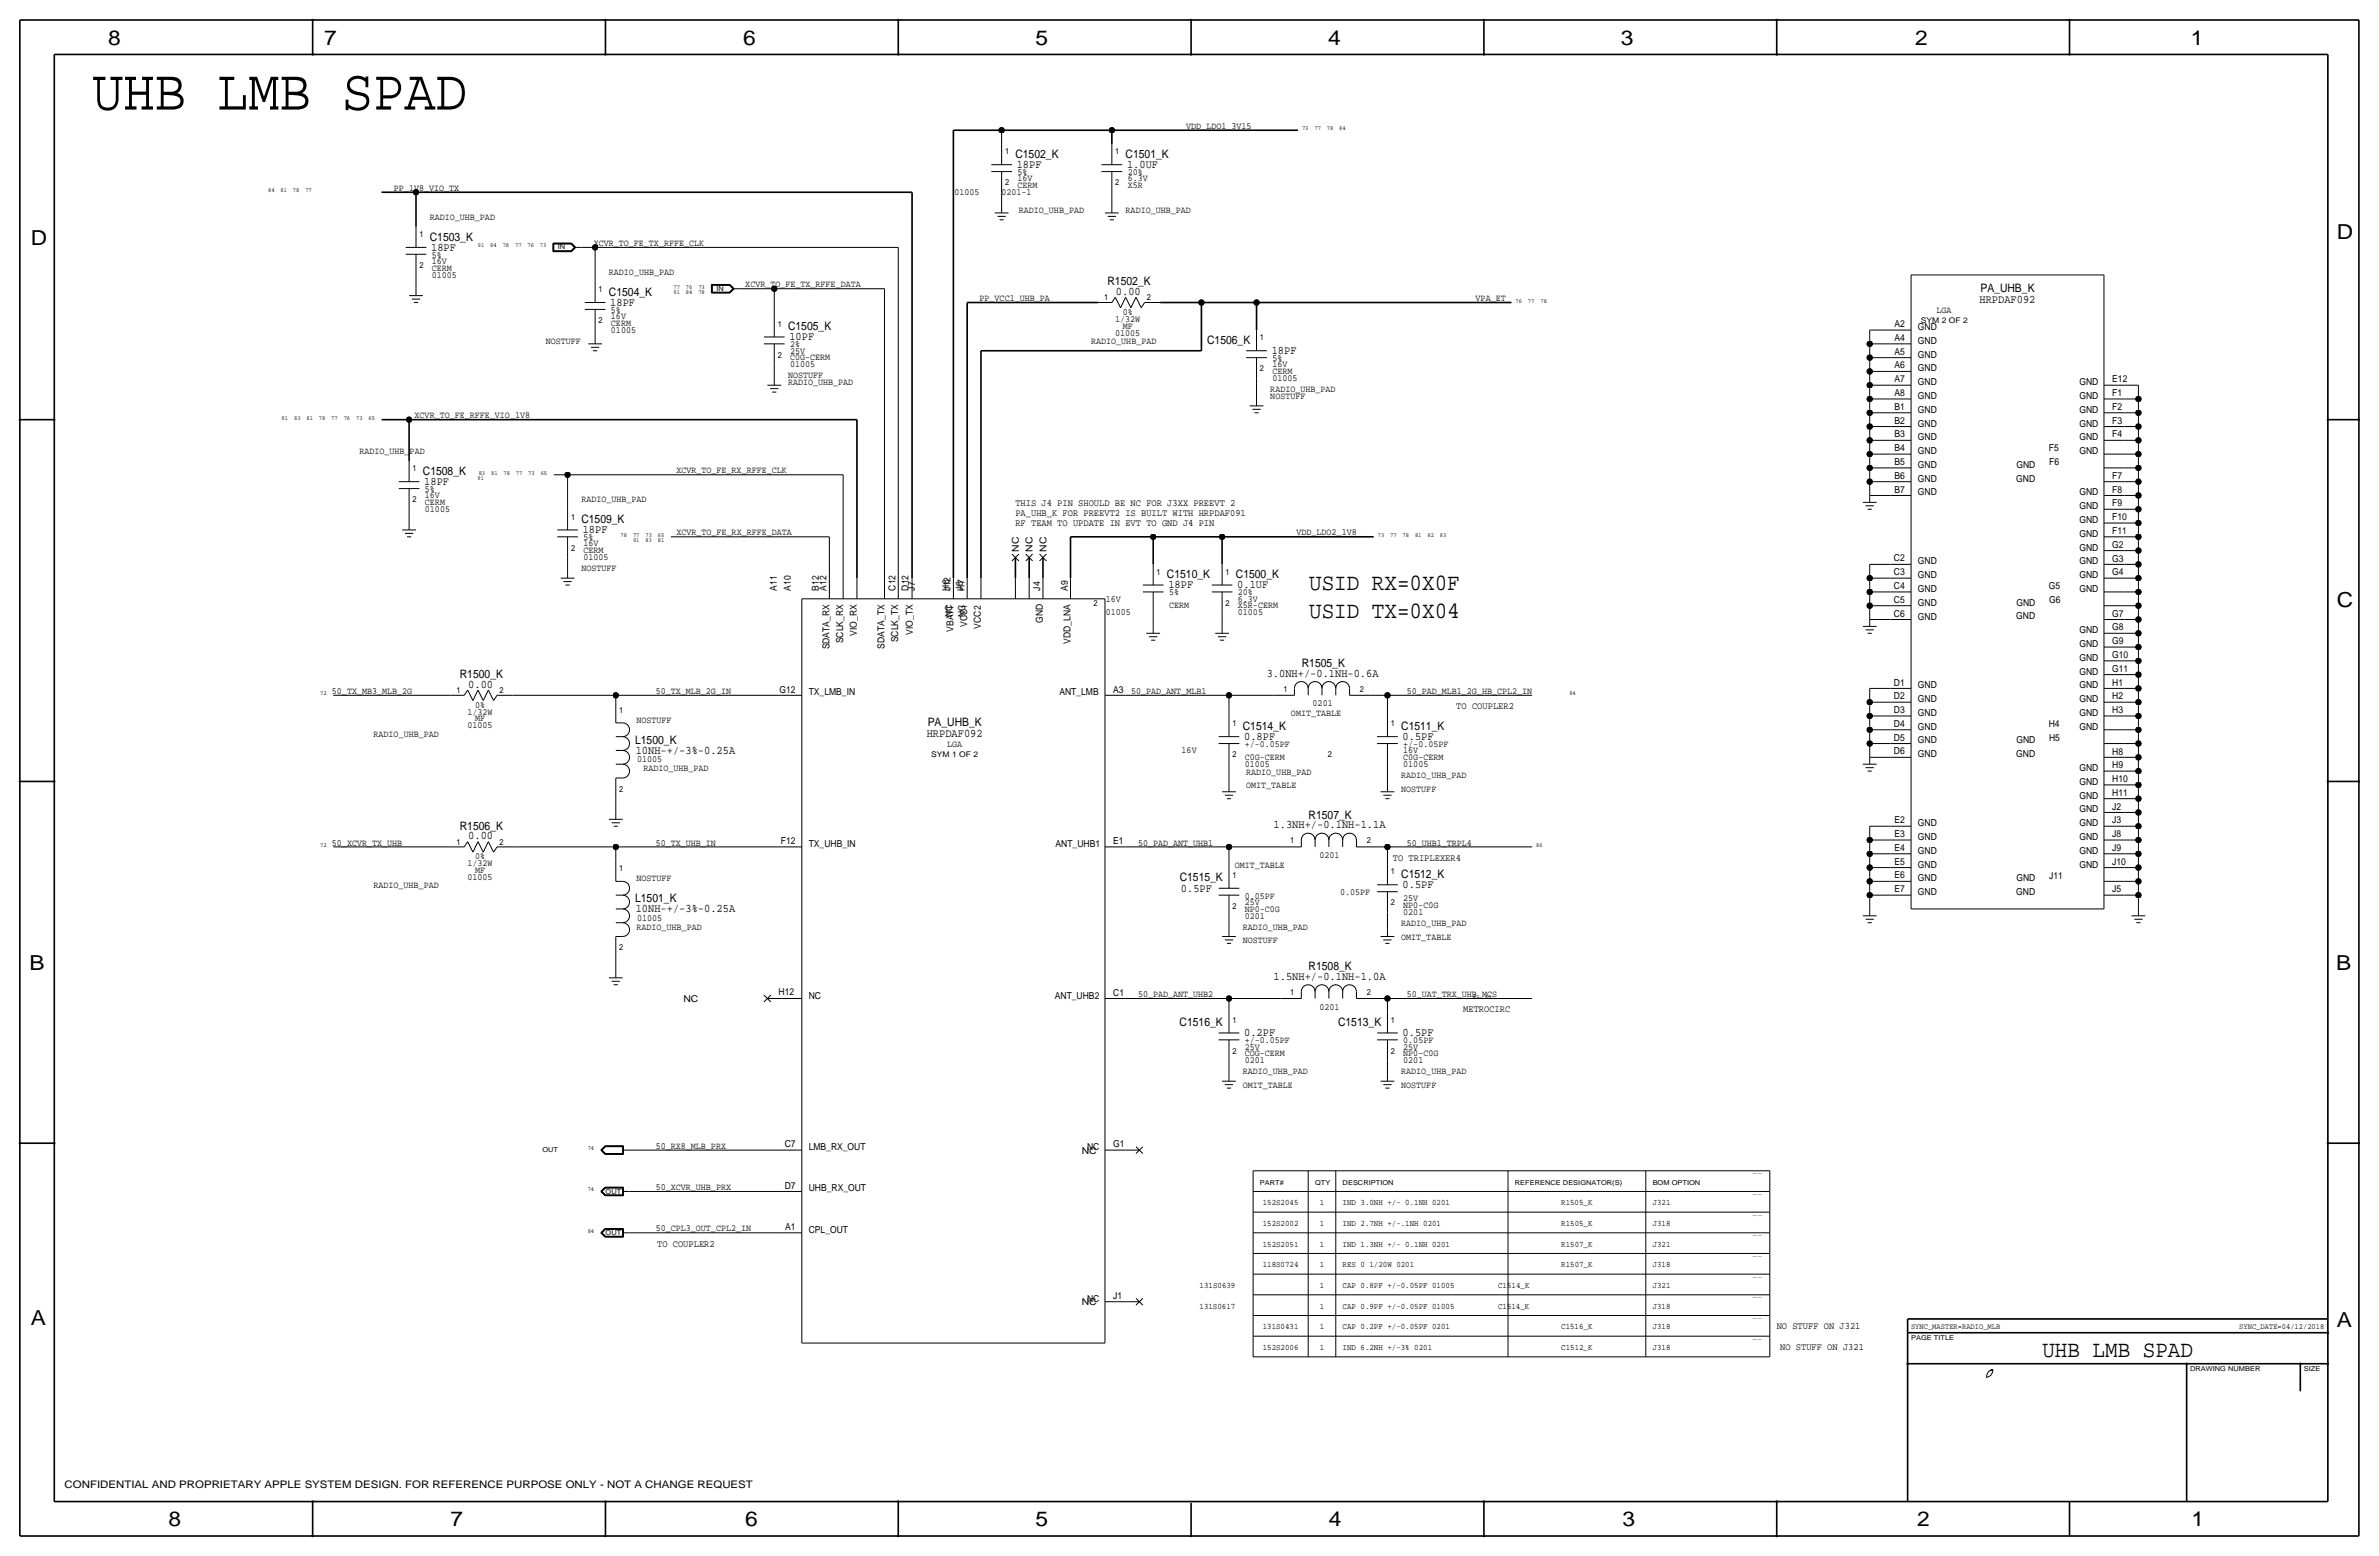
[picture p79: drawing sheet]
<svg xmlns="http://www.w3.org/2000/svg" width="877mm" height="574mm" viewBox="0 0 877 574" stroke-linecap="round" stroke-linejoin="round" font-family="sans-serif">
<defs><g id="words">
<text font-size="21.5" x="34" y="40.4">UHB LMB SPAD</text>
<g font-size="8.6">
<text x="482.7" y="217.5">USID RX=0X0F</text>
<text x="482.7" y="227.7">USID TX=0X04</text>
<text x="753" y="500.1">UHB LMB SPAD</text>
</g>
<g font-size="7.6">
<text x="39.9" y="16.5">8</text>
<text x="119.5" y="16.5">7</text>
<text x="274" y="16.5">6</text>
<text x="381.7" y="16.5">5</text>
<text x="489.7" y="16.5">4</text>
<text x="597.6" y="16.5">3</text>
<text x="706.1" y="16.5">2</text>
<text x="807.7" y="16.5">1</text>
<text x="861.5" y="88.1">D</text>
<text x="11.4" y="90.4">D</text>
<text x="861.5" y="223.8">C</text>
<text x="10.8" y="357.6">B</text>
<text x="861.3" y="357.4">B</text>
<text x="11.3" y="488.4">A</text>
<text x="861.5" y="489.2">A</text>
<text x="62.2" y="562.6">8</text>
<text x="166" y="562.6">7</text>
<text x="274.8" y="562.6">6</text>
<text x="381.7" y="562.6">5</text>
<text x="489.9" y="562.6">4</text>
<text x="598.1" y="562.6">3</text>
<text x="706.8" y="562.6">2</text>
<text x="807.9" y="562.6">1</text>
</g>
<g font-size="4.3">
<text x="374.3" y="58.2">C1502_K</text>
<text x="415" y="58.2">C1501_K</text>
<text x="374.9" y="62">18PF</text>
<text x="415.5" y="62">1.0UF</text>
<text x="158.4" y="88.6">C1503_K</text>
<text x="159" y="92.5">18PF</text>
<text x="408.3" y="105.2">R1502_K</text>
<text x="730.1" y="107.7">PA_UHB_K</text>
<text x="224.5" y="109">C1504_K</text>
<text x="225" y="112.8">18PF</text>
<text x="411.4" y="108.7">0.00</text>
<text x="729.8" y="111.5">HRPDAF092</text>
<text x="290.5" y="121.7">C1505_K</text>
<text x="291" y="125.5">10PF</text>
<text x="445" y="126.7">C1506_K</text>
<text x="468.8" y="130.6">18PF</text>
<text x="155.9" y="175">C1508_K</text>
<text x="156.4" y="178.8">18PF</text>
<text x="214.3" y="192.8">C1509_K</text>
<text x="214.8" y="196.6">18PF</text>
<text x="430.2" y="213.1">C1510_K</text>
<text x="455.6" y="213.1">C1500_K</text>
<text x="430.7" y="216.9">18PF</text>
<text x="456.1" y="216.9">0.1UF</text>
<text x="479.9" y="245.9">R1505_K</text>
<text x="169.5" y="249.9">R1500_K</text>
<text x="467" y="249.4">3.0NH+/-0.1NH-0.6A</text>
<text x="172.7" y="253.5">0.00</text>
<text x="342" y="267.7">PA_UHB_K</text>
<text x="458.2" y="269">C1514_K</text>
<text x="516.6" y="269">C1511_K</text>
<text x="234.1" y="274.1">L1500_K</text>
<text x="341.7" y="271.5">HRPDAF092</text>
<text x="458.7" y="272.8">0.8PF</text>
<text x="517.1" y="272.8">0.5PF</text>
<text x="234.4" y="277.9">10NH-+/-3%-0.25A</text>
<text x="169.5" y="305.8">R1506_K</text>
<text x="469.5" y="305.3">1.3NH+/-0.1NH-1.1A</text>
<text x="482.5" y="301.8">R1507_K</text>
<text x="172.7" y="309.4">0.00</text>
<text x="516.6" y="323.6">C1512_K</text>
<text x="434.9" y="324.9">C1515_K</text>
<text x="435.4" y="328.7">0.5PF</text>
<text x="517.1" y="327.4">0.5PF</text>
<text x="234.1" y="332.5">L1501_K</text>
<text x="234.4" y="336.3">10NH-+/-3%-0.25A</text>
<text x="482.5" y="357.6">R1508_K</text>
<text x="469.5" y="361.2">1.5NH+/-0.1NH-1.0A</text>
<text x="434.9" y="378.2">C1516_K</text>
<text x="458.7" y="382">0.2PF</text>
<text x="493.3" y="378.2">C1513_K</text>
<text x="517.1" y="382">0.5PF</text>
</g>
<text font-size="3.8" x="23.8" y="548.4">CONFIDENTIAL AND PROPRIETARY APPLE SYSTEM DESIGN. FOR REFERENCE PURPOSE ONLY - NOT A CHANGE REQUEST</text>
<g font-size="3.6">
<text x="374.3" y="186.4">THIS J4 PIN SHOULD BE NC FOR J3XX PREEVT 2</text>
<text x="374.3" y="190.2">PA_UHB_K FOR PREEVT2 IS BUILT WITH HRPDAF091</text>
<text x="374.3" y="194.1">RF TEAM TO UPDATE IN EVT TO GND J4 PIN</text>
<text x="536.9" y="261.4">TO COUPLER2</text>
<text x="513.5" y="317.2">TO TRIPLEXER4</text>
<text x="539.4" y="373.1">METROCIRC</text>
<text x="242.3" y="459.5">TO COUPLER2</text>
<text x="655" y="490">NO STUFF ON J321</text>
<text x="656.3" y="497.6">NO STUFF ON J321</text>
</g>
<g font-size="3.5">
<text x="437.3" y="47.5">VDD_LDO1_3V15</text>
<text x="375.1" y="64.5">5%</text>
<text x="415.7" y="64.5">20%</text>
<text x="145.2" y="70.4">PP_1V8_VIO_TX</text>
<text x="351.8" y="71.9">01005</text>
<text x="369.2" y="71.9">0201-1</text>
<text x="375.1" y="69.3">CERM</text>
<text x="375.1" y="66.8">16V</text>
<text x="415.7" y="66.8">6.3V</text>
<text x="415.7" y="69.3">X5R</text>
<text x="158.4" y="81">RADIO_UHB_PAD</text>
<text x="375.6" y="78.5">RADIO_UHB_PAD</text>
<text x="415" y="78.5">RADIO_UHB_PAD</text>
<text x="159.2" y="95">5%</text>
<text x="218.9" y="90.7">XCVR_TO_FE_TX_RFFE_CLK</text>
<text x="159.2" y="99.8">CERM</text>
<text x="159.2" y="97.3">16V</text>
<text x="224.5" y="101.3">RADIO_UHB_PAD</text>
<text x="159.2" y="102.4">01005</text>
<text x="274.8" y="105.9">XCVR_TO_FE_TX_RFFE_DATA</text>
<text x="361.1" y="111">PP_VCC1_UHB_PA</text>
<text x="544" y="111">VPA_ET</text>
<text x="225.2" y="117.6">16V</text>
<text x="225.2" y="115.3">5%</text>
<text x="411.1" y="118.6">1/32W</text>
<text x="413.9" y="116.1">0%</text>
<text x="713.9" y="115.3">LGA</text>
<text x="225.2" y="122.7">01005</text>
<text x="225.2" y="120.1">CERM</text>
<text x="411.1" y="123.7">01005</text>
<text x="413.9" y="121.2">MF</text>
<text x="698.4" y="125.7">A4</text>
<text x="698.4" y="120.6">A2</text>
<text x="707.1" y="121.7">GND</text>
<text x="201.2" y="126.7">NOSTUFF</text>
<text x="291.3" y="130.3">25V</text>
<text x="291.3" y="128">2%</text>
<text x="402.3" y="126.7">RADIO_UHB_PAD</text>
<text x="698.4" y="130.7">A5</text>
<text x="707.1" y="131.8">GND</text>
<text x="707.1" y="126.7">GND</text>
<text x="291.3" y="135.4">01005</text>
<text x="291.3" y="132.8">C0G-CERM</text>
<text x="469.1" y="135.4">16V</text>
<text x="469.1" y="133.1">5%</text>
<text x="469.1" y="137.9">CERM</text>
<text x="698.4" y="135.8">A6</text>
<text x="707.1" y="136.6">GND</text>
<text x="290.5" y="142">RADIO_UHB_PAD</text>
<text x="290.5" y="139.4">NOSTUFF</text>
<text x="469.1" y="140.5">01005</text>
<text x="698.4" y="140.9">A7</text>
<text x="707.1" y="142">GND</text>
<text x="766.6" y="142">GND</text>
<text x="778.7" y="140.9">E12</text>
<text x="468.3" y="144.5">RADIO_UHB_PAD</text>
<text x="468.3" y="147.1">NOSTUFF</text>
<text x="698.4" y="146">A8</text>
<text x="707.1" y="147.1">GND</text>
<text x="766.6" y="147">GND</text>
<text x="778.7" y="146">F1</text>
<text x="152.9" y="154.2">XCVR_TO_FE_RFFE_VIO_1V8</text>
<text x="698.4" y="151.1">B1</text>
<text x="707.1" y="152.1">GND</text>
<text x="766.6" y="152.1">GND</text>
<text x="778.7" y="151.1">F2</text>
<text x="698.4" y="161.2">B3</text>
<text x="698.4" y="156.1">B2</text>
<text x="707.1" y="157.2">GND</text>
<text x="766.6" y="157.2">GND</text>
<text x="778.7" y="161.2">F4</text>
<text x="778.7" y="156.2">F3</text>
<text x="132.5" y="167.4">RADIO_UHB_PAD</text>
<text x="698.4" y="166.3">B4</text>
<text x="707.1" y="167.4">GND</text>
<text x="707.1" y="162.3">GND</text>
<text x="755.3" y="166.3">F5</text>
<text x="766.6" y="167.4">GND</text>
<text x="766.6" y="162.3">GND</text>
<text x="698.4" y="171.4">B5</text>
<text x="707.1" y="172.5">GND</text>
<text x="743.4" y="172.5">GND</text>
<text x="755.5" y="171.4">F6</text>
<text x="249.4" y="174.5">XCVR_TO_FE_RX_RFFE_CLK</text>
<text x="698.4" y="176.5">B6</text>
<text x="707.1" y="177.5">GND</text>
<text x="743.3" y="177.5">GND</text>
<text x="778.7" y="176.5">F7</text>
<text x="156.7" y="183.6">16V</text>
<text x="156.7" y="181.4">5%</text>
<text x="214.3" y="185.2">RADIO_UHB_PAD</text>
<text x="698.4" y="181.6">B7</text>
<text x="707.1" y="182.6">GND</text>
<text x="766.6" y="182.6">GND</text>
<text x="778.7" y="181.6">F8</text>
<text x="156.7" y="188.7">01005</text>
<text x="156.7" y="186.2">CERM</text>
<text x="766.6" y="187.7">GND</text>
<text x="778.7" y="191.7">F10</text>
<text x="778.7" y="186.7">F9</text>
<text x="249.4" y="197.4">XCVR_TO_FE_RX_RFFE_DATA</text>
<text x="478" y="197.4">VDD_LDO2_1V8</text>
<text x="766.6" y="197.8">GND</text>
<text x="766.6" y="192.8">GND</text>
<text x="778.7" y="196.8">F11</text>
<text x="215.1" y="201.4">16V</text>
<text x="215.1" y="204">CERM</text>
<text x="215.1" y="199.1">5%</text>
<text x="375.6" y="203.5" transform="rotate(-90 375.6 203.5)">NC</text>
<text x="380.7" y="203.5" transform="rotate(-90 380.7 203.5)">NC</text>
<text x="385.8" y="203.5" transform="rotate(-90 385.8 203.5)">NC</text>
<text x="766.6" y="202.9">GND</text>
<text x="778.7" y="201.9">G2</text>
<text x="215.1" y="206.5">01005</text>
<text x="698.2" y="206.9">C2</text>
<text x="707.1" y="208">GND</text>
<text x="766.6" y="208">GND</text>
<text x="778.7" y="207">G3</text>
<text x="214.3" y="210.6">NOSTUFF</text>
<text x="698.2" y="212">C3</text>
<text x="707.1" y="213.1">GND</text>
<text x="766.6" y="213.1">GND</text>
<text x="778.7" y="212.1">G4</text>
<text x="286.4" y="217.7" transform="rotate(-90 286.4 217.7)">A11</text>
<text x="291.5" y="217.7" transform="rotate(-90 291.5 217.7)">A10</text>
<text x="301.9" y="217.7" transform="rotate(-90 301.9 217.7)">B12</text>
<text x="304.7" y="217.7" transform="rotate(-90 304.7 217.7)">A12</text>
<text x="330.1" y="217.7" transform="rotate(-90 330.1 217.7)">C12</text>
<text x="335" y="217.7" transform="rotate(-90 335 217.7)">D12</text>
<text x="337.2" y="217.7" transform="rotate(-90 337.2 217.7)">J7</text>
<text x="349.9" y="217.7" transform="rotate(-90 349.9 217.7)">H6</text>
<text x="350.5" y="217.7" transform="rotate(-90 350.5 217.7)">J12</text>
<text x="355" y="217.7" transform="rotate(-90 355 217.7)">J6</text>
<text x="355.6" y="217.7" transform="rotate(-90 355.6 217.7)">H7</text>
<text x="383.5" y="217.7" transform="rotate(-90 383.5 217.7)">J4</text>
<text x="393.7" y="217.7" transform="rotate(-90 393.7 217.7)">A9</text>
<text x="407.7" y="221.7">16V</text>
<text x="431" y="219.5">5%</text>
<text x="456.4" y="221.7">6.3V</text>
<text x="456.4" y="219.5">20%</text>
<text x="698.2" y="217.2">C4</text>
<text x="707.1" y="218.2">GND</text>
<text x="755.3" y="217.1">G5</text>
<text x="766.6" y="218.2">GND</text>
<text x="351" y="227.3" transform="rotate(-90 351 227.3)">NC</text>
<text x="355.9" y="227.3" transform="rotate(-90 355.9 227.3)">NC</text>
<text x="407.7" y="226.8">01005</text>
<text x="431" y="224.3">CERM</text>
<text x="456.4" y="224.3">X5R-CERM</text>
<text x="456.4" y="226.8">01005</text>
<text x="698.2" y="227.3">C6</text>
<text x="698.2" y="222.2">C5</text>
<text x="707.1" y="223.3">GND</text>
<text x="743.4" y="223.3">GND</text>
<text x="755.5" y="222.2">G6</text>
<text x="778.7" y="227.3">G7</text>
<text x="336.5" y="234" transform="rotate(-90 336.5 234)">VIO_TX</text>
<text x="351.5" y="232.9" transform="rotate(-90 351.5 232.9)">VBATT</text>
<text x="356.6" y="231.2" transform="rotate(-90 356.6 231.2)">VCC1</text>
<text x="361.6" y="231.7" transform="rotate(-90 361.6 231.7)">VCC2</text>
<text x="384.5" y="229.5" transform="rotate(-90 384.5 229.5)">GND</text>
<text x="707.1" y="228.3">GND</text>
<text x="743.3" y="228.3">GND</text>
<text x="766.6" y="233.4">GND</text>
<text x="778.7" y="232.4">G8</text>
<text x="305.8" y="239.4" transform="rotate(-90 305.8 239.4)">SDATA_RX</text>
<text x="310.8" y="237.1" transform="rotate(-90 310.8 237.1)">SCLK_RX</text>
<text x="315.9" y="234.3" transform="rotate(-90 315.9 234.3)">VIO_RX</text>
<text x="326.1" y="239" transform="rotate(-90 326.1 239)">SDATA_TX</text>
<text x="331.2" y="236.8" transform="rotate(-90 331.2 236.8)">SCLK_TX</text>
<text x="394.7" y="237.3" transform="rotate(-90 394.7 237.3)">VDD_LNA</text>
<text x="766.6" y="238.5">GND</text>
<text x="778.7" y="237.5">G9</text>
<text x="766.6" y="243.6">GND</text>
<text x="778.7" y="242.5">G10</text>
<text x="766.6" y="248.6">GND</text>
<text x="778.7" y="247.6">G11</text>
<text x="122.4" y="255.8">50_TX_MB3_MLB_2G</text>
<text x="241.8" y="255.8">50_TX_MLB_2G_IN</text>
<text x="287.4" y="255.3">G12</text>
<text x="298.1" y="256.3">TX_LMB_IN</text>
<text x="390.5" y="256.3">ANT_LMB</text>
<text x="410.4" y="255.3">A3</text>
<text x="417" y="255.8">50_PAD_ANT_MLB1</text>
<text x="518.6" y="255.8">50_PAD_MLB1_2G_HB_CPL2_IN</text>
<text x="698.2" y="257.8">D2</text>
<text x="698.2" y="252.7">D1</text>
<text x="707.1" y="253.7">GND</text>
<text x="766.6" y="253.7">GND</text>
<text x="778.7" y="257.8">H2</text>
<text x="778.7" y="252.7">H1</text>
<text x="172.4" y="263.4">1/32W</text>
<text x="175.1" y="260.9">0%</text>
<text x="475.9" y="263.9">OMIT_TABLE</text>
<text x="483.9" y="260.3">0201</text>
<text x="698.2" y="262.8">D3</text>
<text x="707.1" y="258.8">GND</text>
<text x="707.1" y="263.9">GND</text>
<text x="766.6" y="263.9">GND</text>
<text x="766.6" y="258.8">GND</text>
<text x="778.7" y="262.9">H3</text>
<text x="172.4" y="268.5">01005</text>
<text x="175.1" y="265.9">MF</text>
<text x="234.6" y="266.4">NOSTUFF</text>
<text x="698.2" y="267.9">D4</text>
<text x="707.1" y="269">GND</text>
<text x="755.3" y="268">H4</text>
<text x="766.6" y="269">GND</text>
<text x="137.7" y="271.5">RADIO_UHB_PAD</text>
<text x="349.2" y="275.3">LGA</text>
<text x="458.9" y="275.3">+/-0.05PF</text>
<text x="517.3" y="275.3">+/-0.05PF</text>
<text x="698.2" y="273">D5</text>
<text x="707.1" y="274">GND</text>
<text x="743.4" y="274">GND</text>
<text x="755.5" y="273">H5</text>
<text x="234.9" y="280.9">01005</text>
<text x="435.6" y="277.6">16V</text>
<text x="458.9" y="280.2">C0G-CERM</text>
<text x="517.3" y="277.6">16V</text>
<text x="517.3" y="280.2">C0G-CERM</text>
<text x="698.2" y="278.1">D6</text>
<text x="707.1" y="279.1">GND</text>
<text x="743.3" y="279.1">GND</text>
<text x="778.7" y="278.1">H8</text>
<text x="237.2" y="284.2">RADIO_UHB_PAD</text>
<text x="458.9" y="282.7">01005</text>
<text x="459.4" y="285.5">RADIO_UHB_PAD</text>
<text x="516.6" y="286.8">RADIO_UHB_PAD</text>
<text x="517.3" y="282.7">01005</text>
<text x="766.6" y="284.2">GND</text>
<text x="778.7" y="283.2">H9</text>
<text x="459.4" y="290.6">OMIT_TABLE</text>
<text x="516.6" y="291.8">NOSTUFF</text>
<text x="766.6" y="289.3">GND</text>
<text x="778.7" y="293.4">H11</text>
<text x="778.7" y="288.3">H10</text>
<text x="766.6" y="299.4">GND</text>
<text x="766.6" y="294.4">GND</text>
<text x="778.7" y="298.4">J2</text>
<text x="698.4" y="303.5">E2</text>
<text x="707.1" y="304.5">GND</text>
<text x="766.6" y="304.5">GND</text>
<text x="778.7" y="303.5">J3</text>
<text x="122.4" y="311.7">50_XCVR_TX_UHB</text>
<text x="241.8" y="311.7">50_TX_UHB_IN</text>
<text x="287.9" y="311.2">F12</text>
<text x="410.4" y="311.2">E1</text>
<text x="419.6" y="311.7">50_PAD_ANT_UHB1</text>
<text x="518.6" y="311.7">50_UHB1_TRPL4</text>
<text x="698.4" y="308.6">E3</text>
<text x="707.1" y="309.6">GND</text>
<text x="766.6" y="309.6">GND</text>
<text x="778.7" y="308.6">J8</text>
<text x="175.1" y="316.7">0%</text>
<text x="298.1" y="312.2">TX_UHB_IN</text>
<text x="389.1" y="312.2">ANT_UHB1</text>
<text x="486.5" y="316.2">0201</text>
<text x="698.4" y="313.6">E4</text>
<text x="707.1" y="314.7">GND</text>
<text x="766.6" y="314.7">GND</text>
<text x="778.7" y="313.7">J9</text>
<text x="172.4" y="319.3">1/32W</text>
<text x="175.1" y="321.8">MF</text>
<text x="455.2" y="319.8">OMIT_TABLE</text>
<text x="698.4" y="323.8">E6</text>
<text x="698.4" y="318.7">E5</text>
<text x="707.1" y="319.8">GND</text>
<text x="755.5" y="323.8">J11</text>
<text x="766.6" y="319.8">GND</text>
<text x="778.7" y="318.8">J10</text>
<text x="137.7" y="327.4">RADIO_UHB_PAD</text>
<text x="172.4" y="324.4">01005</text>
<text x="234.6" y="324.9">NOSTUFF</text>
<text x="494.1" y="329.9">0.05PF</text>
<text x="698.4" y="328.9">E7</text>
<text x="707.1" y="329.9">GND</text>
<text x="707.1" y="324.8">GND</text>
<text x="743.3" y="329.9">GND</text>
<text x="743.4" y="324.8">GND</text>
<text x="778.7" y="328.9">J5</text>
<text x="458.9" y="333.5">25V</text>
<text x="458.9" y="331.2">0.05PF</text>
<text x="517.3" y="332.2">25V</text>
<text x="517.3" y="334.8">NP0-C0G</text>
<text x="234.9" y="339.3">01005</text>
<text x="458.9" y="338.6">0201</text>
<text x="458.9" y="336">NP0-C0G</text>
<text x="516.6" y="341.4">RADIO_UHB_PAD</text>
<text x="517.3" y="337.3">0201</text>
<text x="234.6" y="342.6">RADIO_UHB_PAD</text>
<text x="458.2" y="342.6">RADIO_UHB_PAD</text>
<text x="458.2" y="347.7">NOSTUFF</text>
<text x="516.6" y="346.5">OMIT_TABLE</text>
<text x="252" y="369.3">NC</text>
<text x="287" y="366.8">H12</text>
<text x="298.1" y="368">NC</text>
<text x="388.9" y="368">ANT_UHB2</text>
<text x="410.4" y="367">C1</text>
<text x="419.6" y="367.5">50_PAD_ANT_UHB2</text>
<text x="518.6" y="367.5">50_UAT_TRX_UHB_MCS</text>
<text x="486.5" y="372.1">0201</text>
<text x="458.9" y="386.8">25V</text>
<text x="458.9" y="384.6">+/-0.05PF</text>
<text x="458.9" y="389.4">COG-CERM</text>
<text x="517.3" y="386.8">25V</text>
<text x="517.3" y="389.4">NP0-C0G</text>
<text x="517.3" y="384.6">0.05PF</text>
<text x="458.2" y="396">RADIO_UHB_PAD</text>
<text x="458.9" y="391.9">0201</text>
<text x="516.6" y="396">RADIO_UHB_PAD</text>
<text x="517.3" y="391.9">0201</text>
<text x="458.2" y="401.1">OMIT_TABLE</text>
<text x="516.6" y="401.1">NOSTUFF</text>
<text x="241.8" y="423.4">50_RX8_MLB_PRX</text>
<text x="289.3" y="422.9">C7</text>
<text x="298.1" y="423.9">LMB_RX_OUT</text>
<text x="398.8" y="425.2">NC</text>
<text x="400.8" y="423.9">NC</text>
<text x="410.4" y="422.9">G1</text>
<text x="241.8" y="438.7">50_XCVR_UHB_PRX</text>
<text x="289.3" y="438.1">D7</text>
<text x="298.1" y="439.2">UHB_RX_OUT</text>
<text x="241.8" y="453.9">50_CPL3_OUT_CPL2_IN</text>
<text x="289.5" y="453.4">A1</text>
<text x="298.1" y="454.4">CPL_OUT</text>
<text x="400.8" y="479.8">NC</text>
<text x="410.4" y="478.8">J1</text>
<text x="398.8" y="481.1">NC</text>
</g>
<g font-size="3.1">
<text x="370.5" y="56.9">1</text>
<text x="411.2" y="56.9">1</text>
<text x="370.5" y="68.3">2</text>
<text x="411.2" y="68.3">2</text>
<text x="154.6" y="87.4">1</text>
<text x="154.6" y="98.8">2</text>
<text x="220.7" y="107.7">1</text>
<text x="407.1" y="110.7">1</text>
<text x="422.9" y="110.7">2</text>
<text x="220.7" y="119.1">2</text>
<text x="286.7" y="120.4">1</text>
<text x="464.5" y="125.5">1</text>
<text x="286.7" y="131.8">2</text>
<text x="464.5" y="136.9">2</text>
<text x="152.1" y="173.7">1</text>
<text x="152.1" y="185.2">2</text>
<text x="210.5" y="191.5">1</text>
<text x="210.5" y="202.9">2</text>
<text x="426.4" y="211.8">1</text>
<text x="451.8" y="211.8">1</text>
<text x="403.2" y="223.3">2</text>
<text x="451.8" y="223.3">2</text>
<text x="168.3" y="255.5">1</text>
<text x="184.1" y="255.5">2</text>
<text x="473.1" y="255">1</text>
<text x="501.3" y="255">2</text>
<text x="228.3" y="262.6">1</text>
<text x="454.4" y="267.7">1</text>
<text x="512.8" y="267.7">1</text>
<text x="454.4" y="279.1">2</text>
<text x="489.5" y="279.1">2</text>
<text x="228.3" y="291.8">2</text>
<text x="168.3" y="311.4">1</text>
<text x="184.1" y="311.4">2</text>
<text x="475.7" y="310.9">1</text>
<text x="503.9" y="310.9">2</text>
<text x="228.3" y="321.1">1</text>
<text x="454.4" y="323.6">1</text>
<text x="512.8" y="322.3">1</text>
<text x="454.4" y="335">2</text>
<text x="512.8" y="333.8">2</text>
<text x="228.3" y="350.3">2</text>
<text x="475.7" y="366.8">1</text>
<text x="503.9" y="366.8">2</text>
<text x="454.4" y="376.9">1</text>
<text x="512.8" y="376.9">1</text>
<text x="454.4" y="388.4">2</text>
<text x="512.8" y="388.4">2</text>
<text x="465.5" y="444.2">152S2045</text>
<text x="486.5" y="444.2">1</text>
<text x="495" y="444.2">IND 3.0NH +/- 0.1NH 0201</text>
<text x="575.6" y="444.2">R1505_K</text>
<text x="609.3" y="444.2">J321</text>
<text x="465.5" y="451.9">152S2002</text>
<text x="486.5" y="451.9">1</text>
<text x="495" y="451.9">IND 2.7NH +/-.1NH 0201</text>
<text x="575.6" y="451.9">R1505_K</text>
<text x="609.3" y="451.9">J318</text>
<text x="465.5" y="459.5">152S2051</text>
<text x="486.5" y="459.5">1</text>
<text x="495" y="459.5">IND 1.3NH +/- 0.1NH 0201</text>
<text x="575.6" y="459.5">R1507_K</text>
<text x="609.3" y="459.5">J321</text>
<text x="465.5" y="467.1">118S0724</text>
<text x="486.6" y="467.1">1</text>
<text x="495" y="467.1">RES 0 1/20W 0201</text>
<text x="575.6" y="467.1">R1507_K</text>
<text x="609.3" y="467.1">J318</text>
<text x="442.3" y="474.7">131S0639</text>
<text x="486.6" y="474.7">1</text>
<text x="495" y="474.7">CAP 0.8PF +/-0.05PF 01005</text>
<text x="552.3" y="474.7">C1514_K</text>
<text x="609.3" y="474.7">J321</text>
<text x="442.2" y="482.3">131S0617</text>
<text x="486.6" y="482.3">1</text>
<text x="495" y="482.3">CAP 0.9PF +/-0.05PF 01005</text>
<text x="552.3" y="482.3">C1514_K</text>
<text x="609.3" y="482.3">J318</text>
<text x="465.5" y="490">131S0431</text>
<text x="486.5" y="490">1</text>
<text x="495" y="490">CAP 0.2PF +/-0.05PF 0201</text>
<text x="575.6" y="490">C1516_K</text>
<text x="609.3" y="490">J318</text>
<text x="465.5" y="497.6">152S2006</text>
<text x="486.5" y="497.6">1</text>
<text x="495" y="497.6">IND 6.2NH +/-3% 0201</text>
<text x="575.6" y="497.6">C1512_K</text>
<text x="609.3" y="497.6">J318</text>
</g>
<g font-size="2.9">
<text x="708.2" y="119.1">SYM 2 OF 2</text>
<text x="343.3" y="279.1">SYM 1 OF 2</text>
<text x="704.5" y="490">SYNC_MASTER=RADIO_MLB</text>
<text x="825.6" y="490">SYNC_DATE=04/12/2018</text>
</g>
<g font-size="2.5">
<text x="205.7" y="91.9">IN</text>
<text x="264.1" y="107.2">IN</text>
<text x="200" y="424.7">OUT</text>
<text x="464.5" y="436.6">PART#</text>
<text x="484.8" y="436.6">QTY</text>
<text x="495" y="436.6">DESCRIPTION</text>
<text x="558.5" y="436.6">REFERENCE DESIGNATOR(S)</text>
<text x="609.3" y="436.6">BOM OPTION</text>
<text x="223.3" y="439.9">OUT</text>
<text x="223.3" y="455.2">OUT</text>
<text x="704.5" y="493.8">PAGE TITLE</text>
<text x="807.4" y="505.2">DRAWING NUMBER</text>
<text x="849.3" y="505.2">SIZE</text>
</g>
<g font-size="2.3">
<text x="480" y="48">73</text>
<text x="484.6" y="48">77</text>
<text x="489.2" y="48">78</text>
<text x="493.7" y="48">84</text>
<text x="98.9" y="70.9">84</text>
<text x="103.4" y="70.9">81</text>
<text x="108" y="70.9">78</text>
<text x="112.6" y="70.9">77</text>
<text x="176.2" y="91.2">91</text>
<text x="180.7" y="91.2">84</text>
<text x="185.3" y="91.2">78</text>
<text x="189.9" y="91.2">77</text>
<text x="194.5" y="91.2">76</text>
<text x="199" y="91.2">73</text>
<text x="248.3" y="106.4">77</text>
<text x="252.9" y="106.4">76</text>
<text x="257.5" y="106.4">73</text>
<text x="248.3" y="108.3">91</text>
<text x="252.9" y="108.3">84</text>
<text x="257.5" y="108.3">78</text>
<text x="558.7" y="111.5">76</text>
<text x="563.3" y="111.5">77</text>
<text x="567.9" y="111.5">78</text>
<text x="103.8" y="154.7">91</text>
<text x="108.4" y="154.7">83</text>
<text x="113" y="154.7">81</text>
<text x="117.6" y="154.7">78</text>
<text x="122.1" y="154.7">77</text>
<text x="126.7" y="154.7">76</text>
<text x="131.3" y="154.7">73</text>
<text x="135.8" y="154.7">65</text>
<text x="176" y="176.8">91</text>
<text x="176.5" y="175">83</text>
<text x="181" y="175">81</text>
<text x="185.6" y="175">78</text>
<text x="190.2" y="175">77</text>
<text x="194.8" y="175">73</text>
<text x="199.3" y="175">65</text>
<text x="228.8" y="197.9">78</text>
<text x="233.4" y="197.9">77</text>
<text x="237.9" y="197.9">73</text>
<text x="242.5" y="197.9">65</text>
<text x="508" y="197.9">73</text>
<text x="512.5" y="197.9">77</text>
<text x="517.1" y="197.9">78</text>
<text x="521.7" y="197.9">81</text>
<text x="526.2" y="197.9">82</text>
<text x="530.8" y="197.9">83</text>
<text x="233.4" y="199.7">91</text>
<text x="237.9" y="199.7">83</text>
<text x="242.5" y="199.7">81</text>
<text x="118.1" y="256.3">72</text>
<text x="578.6" y="256.3">84</text>
<text x="118.1" y="312.2">72</text>
<text x="566.4" y="312.2">86</text>
<text x="543" y="368">42</text>
<text x="547.6" y="368">65</text>
<text x="216.7" y="423.9">74</text>
<text x="216.7" y="439.2">74</text>
<text x="216.7" y="454.4">84</text>
</g>
<g font-size=".4">
<text x="646.1" y="432.8">TABLE_5_HEAD</text>
<text x="646.1" y="440.4">TABLE_5_ITEM</text>
<text x="646.1" y="448.1">TABLE_5_ITEM</text>
<text x="646.1" y="455.7">TABLE_5_ITEM</text>
<text x="646.1" y="463.3">TABLE_5_ITEM</text>
<text x="646.1" y="470.9">TABLE_5_ITEM</text>
<text x="646.1" y="478.5">TABLE_5_ITEM</text>
<text x="646.1" y="486.2">TABLE_5_ITEM</text>
<text x="646.1" y="493.8">TABLE_5_ITEM</text>
</g>
</g></defs>
<g fill="none" stroke="#000" stroke-width=".6" stroke-linecap="butt">
<path d="M7.3 7.4v558.8zM7.3 7.4h862.3zM115.3 7.4v12.7zM223.2 7.4v12.7zM331.2 7.4v12.7zM439.1 7.4v12.7zM547.1 7.4v12.7zM655 7.4v12.7zM763 7.4v12.7zM869.6 7.4v558.8zM20 20.1v533.4zM20 20.1h838.2z"/>
<path d="M858.2 20.1v533.4zM351.5 48h17.8zM351.5 48v165.1zM369.3 48h40.6zM409.9 48v5.1zM409.9 48h68.6zM140.7 70.9h12.7zM153.4 70.9h182.8zM153.4 70.9v12.7zM336.2 70.9v142.2zM356.6 111.5v101.6zM356.6 111.5h48.2z"/>
<path d="M427.7 111.5h15.2zM442.9 111.5h20.3zM442.9 111.5v17.8zM463.2 111.5h94zM463.2 111.5v10.2zM361.6 129.3v83.8zM361.6 129.3h81.3zM7.3 154.7h12.7zM140.7 154.7h10.1zM150.8 154.7h165.1zM150.8 154.7v15.2zM315.9 154.7v58.4z"/>
<path d="M858.2 154.7h11.4zM394.7 197.9h30.4zM394.7 197.9v15.2zM425.1 197.9h25.4zM425.1 197.9v10.1zM450.5 197.9v10.1zM450.5 197.9h55.9zM374.3 205.5v7.6zM379.4 205.5v7.6zM384.5 205.5v7.6zM7.3 288h12.7zM858.2 288h11.4z"/>
<path d="M7.3 421.4h12.7zM858.2 421.4h11.4zM703.3 491.2h154.9zM703.3 486.2h154.9zM703.3 486.2v5zM703.3 491.2v62.3zM703.3 502.7h154.9zM806.1 502.7v50.8zM848.1 502.7v10.1zM20 553.5h838.2zM115.3 553.5v12.7zM223.2 553.5v12.7z"/>
<path d="M331.2 553.5v12.7zM439.1 554v12.2zM547.1 553.5v12.7zM655 553.5v12.7zM763 553.5v12.7zM7.3 566.2h862.3z"/>
</g>
<g fill="none" stroke="#000" stroke-width=".37">
<path d="M369.3 48v5.1zM369.3 53.1v7.6zM409.9 53.1v7.6zM365.5 60.7h7.6zM365.5 63.2h7.6zM366.7 78.5h5.1zM367.7 79.8h3.1zM369.3 70.9v5zM369.3 75.9v2.6zM369.3 63.2v7.7zM406.1 63.2h7.6zM406.1 60.7h7.6z"/>
<path d="M407.4 78.5h5zM408.4 79.8h3zM409.9 70.9v5zM409.9 63.2v7.7zM409.9 75.9v2.6zM149.6 91.2h7.6zM149.6 93.7h7.6zM153.4 83.6v7.6zM153.4 93.7v7.6zM203.9 89.6v3.2zM203.9 92.8h6.8zM203.9 89.6h6.8z"/>
<path d="M204 89.7v3zM204 92.7h6.6zM204 89.7h6.6zM204.1 89.8v2.8zM204.1 92.6h6.5zM204.1 89.8h6.5zM204.2 89.9h6.3zM204.2 89.9v2.6zM204.2 92.5h6.3zM210.5 89.9l1.3 1.3zM210.5 92.5l1.3-1.3zM210.6 92.6l1.3-1.4z"/>
<path d="M210.6 89.8l1.3 1.4zM210.6 92.7l1.5-1.5zM210.6 89.7l1.5 1.5zM210.7 89.6l1.5 1.6zM210.7 92.8l1.5-1.6zM211.8 91.2h2.5zM214.3 91.2h5.1zM219.4 91.2v12.7zM219.4 91.2h111.8zM331.2 91.2v121.9zM368.5 81h1.5zM409.1 81h1.6z"/>
<path d="M150.8 109h5.1zM151.8 110.2h3.1zM152.6 111.5h1.5zM153.4 101.3v5.1zM153.4 106.4v2.6zM215.6 111.5h7.6zM215.6 114h7.6zM219.4 103.9v7.6zM219.4 114v7.7zM262.3 104.9v3.1zM262.3 108h6.8zM262.3 104.9h6.8z"/>
<path d="M262.4 105v2.9zM262.4 107.9h6.6zM262.4 105h6.6zM262.5 105.1v2.7zM262.5 107.8h6.5zM262.5 105.1h6.5zM262.6 105.2h6.3zM262.6 105.2v2.5zM262.6 107.7h6.3zM268.9 105.2l1.3 1.2zM269 107.8l1.4-1.4zM269 105.1l1.4 1.3z"/>
<path d="M269 105l1.5 1.4zM269 107.9l1.5-1.5zM269.1 104.9l1.6 1.5zM269.1 108l1.6-1.6zM270.2 106.4h2.5zM270.2 106.4l-1.3 1.3zM272.7 106.4h12.7zM285.4 106.4h40.7zM285.4 106.4v10.2zM285.4 116.6v7.6zM326.1 106.4v106.7zM404.8 111.5h5.1z"/>
<path d="M411.2 109.6l-1.3 1.9zM411.2 109.6l1.9 3.8zM415 109.6l-1.9 3.8zM415 109.6l1.9 3.8zM418.8 109.6l-1.9 3.8zM418.8 109.6l1.9 3.8zM422 111.5h5.7zM422 111.5l-1.3 1.9zM704.5 101.3h71.2zM704.5 101.3v233.7zM775.7 101.3v233.7zM216.9 126.7h5z"/>
<path d="M217.9 128h3zM218.6 129.3h1.6zM219.4 121.7v2.5zM219.4 124.2v2.5zM281.6 126.7h7.7zM281.6 124.2h7.7zM285.4 134.4v5zM285.4 126.7v7.7zM285.4 139.4v2.6zM459.4 131.8h7.7zM459.4 129.3h7.7zM463.2 139.4v7.7z"/>
<path d="M463.2 121.7v7.6zM463.2 131.8v7.6zM689.3 136.9v5.1zM689.3 131.8v5.1zM689.3 126.7v5.1zM689.3 121.7v5zM689.3 126.7h7.6zM689.3 136.9h7.6zM689.3 131.8h7.6zM689.3 121.7h7.6zM696.9 136.9h7.6zM696.9 131.8h7.6z"/>
<path d="M696.9 126.7h7.6zM696.9 121.7h7.6zM282.9 142h5.1zM283.9 143.3h3.1zM284.7 144.5h1.5zM460.7 149.6h5.1zM461.7 150.9h3.1zM462.5 152.1h1.5zM463.2 147.1v2.5zM689.3 157.2v5.1zM689.3 152.1v5.1zM689.3 147.1v5z"/>
<path d="M689.3 142v5.1zM689.3 157.2h7.6zM689.3 152.1h7.6zM689.3 147.1h7.6zM689.3 142h7.6zM696.9 157.2h7.6zM696.9 152.1h7.6zM696.9 147.1h7.6zM696.9 142h7.6zM775.7 157.2h7.6zM775.7 152.1h7.6zM775.7 147.1h7.6z"/>
<path d="M775.7 142h7.6zM783.3 157.2h5.1zM783.3 152.1h5.1zM783.3 147.1h5.1zM783.3 142h5.1zM788.4 157.2v5.1zM788.4 152.1v5.1zM788.4 147.1v5zM788.4 142v5.1zM147 177.5h7.6zM150.8 169.9v7.6zM204.2 175h5z"/>
<path d="M209.2 175h101.6zM209.2 175v12.7zM310.8 175v38.1zM689.3 167.4v5.1zM689.3 172.5v5zM689.3 177.5v5.1zM689.3 162.3v5.1zM689.3 172.5h7.6zM689.3 177.5h7.6zM689.3 167.4h7.6zM689.3 162.3h7.6zM696.9 177.5h7.6z"/>
<path d="M696.9 172.5h7.6zM696.9 167.4h7.6zM696.9 162.3h7.6zM775.7 172.5h7.6zM775.7 167.4h7.6zM775.7 177.5h7.6zM775.7 162.3h7.6zM783.3 177.5h5.1zM783.3 172.5h5.1zM783.3 167.4h5.1zM783.3 162.3h5.1zM788.4 177.5v5.1z"/>
<path d="M788.4 172.5v5zM788.4 167.4v5.1zM788.4 162.3v5.1zM147 180.1h7.6zM148.3 195.3h5.1zM149.3 196.6h3zM150.1 197.9h1.5zM150.8 187.7v5.1zM150.8 180.1v7.6zM150.8 192.8v2.5zM205.4 197.9h7.7zM205.4 195.3h7.7z"/>
<path d="M209.2 187.7v7.6zM209.2 197.9v7.6zM247.3 197.9h58.5zM305.8 197.9v15.2zM686.8 185.2h5zM687.8 186.4h3zM688.5 187.7h1.6zM689.3 182.6v2.6zM689.3 182.6h7.6zM696.9 182.6h7.6zM775.7 197.9h7.6zM775.7 192.8h7.6z"/>
<path d="M775.7 182.6h7.6zM775.7 187.7h7.6zM783.3 197.9h5.1zM783.3 192.8h5.1zM783.3 187.7h5.1zM783.3 182.6h5.1zM788.4 197.9v5zM788.4 192.8v5.1zM788.4 187.7v5.1zM788.4 182.6v5.1zM206.7 213.1h5.1zM207.7 214.4h3.1z"/>
<path d="M208.5 215.6h1.5zM209.2 205.5v5.1zM209.2 210.6v2.5zM305.8 213.1v7.6zM310.8 213.1v7.6zM315.9 213.1v7.6zM326.1 213.1v7.6zM331.2 213.1v7.6zM336.2 213.1v7.6zM351.5 213.1v7.6zM356.6 213.1v7.6zM361.6 213.1v7.6z"/>
<path d="M373.1 204.2l2.5 2.6zM374.3 213.1v7.6zM375.6 204.2l-2.5 2.6zM378.2 204.2l2.5 2.6zM379.4 213.1v7.6zM380.7 204.2l-2.5 2.6zM383.2 204.2l2.6 2.6zM384.5 213.1v7.6zM385.8 204.2l-2.6 2.6zM394.7 213.1v7.6zM421.3 218.2h7.7zM421.3 215.6h7.7z"/>
<path d="M425.1 208v7.6zM425.1 218.2v7.6zM446.7 218.2h7.7zM446.7 215.6h7.7zM450.5 208v7.6zM450.5 218.2v7.6zM689.3 213.1v5.1zM689.3 218.2v5.1zM689.3 208v5.1zM689.3 218.2h7.6zM689.3 213.1h7.6zM689.3 208h7.6z"/>
<path d="M696.9 218.2h7.6zM696.9 208h7.6zM696.9 213.1h7.6zM775.7 218.2h7.6zM775.7 213.1h7.6zM775.7 208h7.6zM775.7 202.9h7.6zM783.3 218.2h5.1zM783.3 213.1h5.1zM783.3 208h5.1zM783.3 202.9h5.1zM788.4 218.2v5.1z"/>
<path d="M788.4 213.1v5.1zM788.4 208v5.1zM788.4 202.9v5.1zM295.6 220.7v274.3zM295.6 220.7h111.8zM407.4 220.7v274.3zM422.6 233.4h5.1zM423.6 234.7h3.1zM424.4 236h1.5zM425.1 225.8v5.1zM425.1 230.9v2.5zM448 233.4h5.1z"/>
<path d="M449 234.7h3.1zM449.8 236h1.5zM450.5 225.8v5.1zM450.5 230.9v2.5zM686.8 230.9h5zM687.8 232.2h3zM688.5 233.4h1.6zM689.3 223.3v5zM689.3 228.3v2.6zM689.3 223.3h7.6zM689.3 228.3h7.6zM696.9 228.3h7.6z"/>
<path d="M696.9 223.3h7.6zM775.7 228.3h7.6zM775.7 223.3h7.6zM775.7 238.5h7.6zM775.7 233.4h7.6zM783.3 238.5h5.1zM783.3 233.4h5.1zM783.3 228.3h5.1zM783.3 223.3h5.1zM788.4 238.5v5.1zM788.4 233.4v5.1zM788.4 228.3v5.1z"/>
<path d="M788.4 223.3v5zM122.9 256.3h43.2zM166.1 256.3h5zM172.4 254.4l-1.3 1.9zM172.4 254.4l1.9 3.8zM176.2 254.4l-1.9 3.8zM176.2 254.4l2 3.8zM180 254.4l-1.8 3.8zM180 254.4l2 3.8zM183.2 256.3l-1.2 1.9zM183.2 256.3h5.7zM188.9 256.3h38.1z"/>
<path d="M227 256.3h61zM227 256.3v2.5zM227 258.8v7.6zM288 256.3h7.6zM407.4 256.3h7.6zM415 256.3h38.1zM453.1 256.3v7.6zM453.1 256.3h16.5zM469.6 256.3h7.6zM477.2 253.7v2.6zM477.2 253.7a2.54 2.54 0 0 1 2.6-2.5 2.54 2.54 0 0 1 2.5 2.5 2.54 2.54 0 0 1 2.5-2.5 2.54 2.54 0 0 1 2.6 2.5 2.54 2.54 0 0 1 2.5-2.5 2.54 2.54 0 0 1 2.6 2.5 2.54 2.54 0 0 1 2.5-2.5 2.54 2.54 0 0 1 2.5 2.5M482.3 253.7v2.6z"/>
<path d="M487.4 253.7v2.6zM492.5 253.7v2.6zM497.5 256.3h7.7zM497.5 253.7v2.6zM505.2 256.3h6.3zM511.5 256.3h53.3zM511.5 256.3v7.6zM689.3 258.8v5.1zM689.3 253.7v5.1zM689.3 258.8h7.6zM689.3 253.7h7.6zM696.9 258.8h7.6z"/>
<path d="M696.9 253.7h7.6zM775.7 258.8h7.6zM775.7 248.7h7.6zM775.7 253.7h7.6zM775.7 243.6h7.6zM783.3 258.8h5.1zM783.3 253.7h5.1zM783.3 248.7h5.1zM783.3 243.6h5.1zM788.4 258.8v5.1zM788.4 253.7v5.1zM788.4 248.7v5z"/>
<path d="M788.4 243.6v5.1zM227 276.6h2.6zM227 271.5h2.6zM227 266.4h2.6zM229.6 266.4a2.54 2.54 0 0 1 2.5 2.6 2.54 2.54 0 0 1-2.5 2.5 2.54 2.54 0 0 1 2.5 2.6 2.54 2.54 0 0 1-2.5 2.5 2.54 2.54 0 0 1 2.5 2.5 2.54 2.54 0 0 1-2.5 2.6 2.54 2.54 0 0 1 2.5 2.5 2.54 2.54 0 0 1-2.5 2.6M449.3 274.1h7.6zM449.3 271.5h7.6zM453.1 263.9v7.6zM453.1 274.1v7.6zM507.7 274.1h7.6zM507.7 271.5h7.6zM511.5 263.9v7.6z"/>
<path d="M511.5 274.1v7.6zM689.3 263.9v5.1zM689.3 269v5.1zM689.3 274.1v5zM689.3 279.1v2.6zM689.3 263.9h7.6zM689.3 269h7.6zM689.3 274.1h7.6zM689.3 279.1h7.6zM696.9 279.1h7.6zM696.9 274.1h7.6zM696.9 263.9h7.6z"/>
<path d="M696.9 269h7.6zM775.7 279.1h7.6zM775.7 274.1h7.6zM775.7 269h7.6zM775.7 263.9h7.6zM783.3 279.1h5.1zM783.3 274.1h5.1zM783.3 269h5.1zM783.3 263.9h5.1zM788.4 279.1v5.1zM788.4 274.1v5zM788.4 269v5.1z"/>
<path d="M788.4 263.9v5.1zM227 294.4v5.1zM227 286.8v7.6zM227 299.5v2.5zM227 286.8h2.6zM227 281.7h2.6zM450.5 291.8h5.1zM451.6 293.1h3zM452.3 294.4h1.5zM453.1 281.7v7.6zM453.1 289.3v2.5zM509 291.8h5z"/>
<path d="M510 293.1h3zM510.7 294.4h1.6zM511.5 281.7v7.6zM511.5 289.3v2.5zM686.8 281.7h5zM687.8 283h3zM688.5 284.2h1.6zM775.7 299.5h7.6zM775.7 284.2h7.6zM775.7 289.3h7.6zM775.7 294.4h7.6zM783.3 294.4h5.1z"/>
<path d="M783.3 299.5h5.1zM783.3 289.3h5.1zM783.3 284.2h5.1zM788.4 294.4v5.1zM788.4 289.3v5.1zM788.4 299.5v5zM788.4 284.2v5.1zM122.9 312.2h43.2zM166.1 312.2h5zM172.4 310.2l-1.3 2zM172.4 310.2l1.9 3.9zM176.2 310.2l-1.9 3.9z"/>
<path d="M176.2 310.2l2 3.9zM180 310.2l-1.8 3.9zM180 310.2l2 3.9zM183.2 312.2l-1.2 1.9zM183.2 312.2h5.7zM188.9 312.2h38.1zM224.5 302h5.1zM225.5 303.3h3zM226.3 304.5h1.5zM227 312.2h61zM227 312.2v5zM227 317.2v7.7z"/>
<path d="M288 312.2h7.6zM407.4 312.2h7.6zM415 312.2h38.1zM453.1 312.2h19zM453.1 312.2v7.6zM453.1 319.8v7.6zM472.1 312.2h7.7zM479.8 309.6v2.6zM479.8 309.6a2.54 2.54 0 0 1 2.5-2.5 2.54 2.54 0 0 1 2.5 2.5 2.54 2.54 0 0 1 2.6-2.5 2.54 2.54 0 0 1 2.5 2.5 2.54 2.54 0 0 1 2.6-2.5 2.54 2.54 0 0 1 2.5 2.5 2.54 2.54 0 0 1 2.5-2.5 2.54 2.54 0 0 1 2.6 2.5M484.8 309.6v2.6zM489.9 309.6v2.6zM495 309.6v2.6z"/>
<path d="M500.1 312.2h7.6zM500.1 309.6v2.6zM507.7 312.2h3.8zM511.5 312.2v6.3zM511.5 318.5v7.6zM511.5 312.2h53.3zM689.3 314.7v5.1zM689.3 319.8v5.1zM689.3 309.6v5.1zM689.3 304.5v5.1zM689.3 319.8h7.6zM689.3 314.7h7.6z"/>
<path d="M689.3 309.6h7.6zM689.3 304.5h7.6zM696.9 309.6h7.6zM696.9 319.8h7.6zM696.9 314.7h7.6zM696.9 304.5h7.6zM775.7 309.6h7.6zM775.7 319.8h7.6zM775.7 314.7h7.6zM775.7 304.5h7.6zM783.3 304.5h5.1zM783.3 309.6h5.1z"/>
<path d="M783.3 314.7h5.1zM783.3 319.8h5.1zM788.4 304.5v5.1zM788.4 309.6v5.1zM788.4 314.7v5.1zM788.4 319.8v5.1zM227 335h2.6zM227 329.9h2.6zM227 324.9h2.6zM229.6 324.9a2.54 2.54 0 0 1 2.5 2.5 2.54 2.54 0 0 1-2.5 2.5 2.54 2.54 0 0 1 2.5 2.6 2.54 2.54 0 0 1-2.5 2.5 2.54 2.54 0 0 1 2.5 2.6 2.54 2.54 0 0 1-2.5 2.5 2.54 2.54 0 0 1 2.5 2.5 2.54 2.54 0 0 1-2.5 2.6M449.3 329.9h7.6zM449.3 327.4h7.6z"/>
<path d="M453.1 337.6v5zM453.1 329.9v7.7zM507.7 328.7h7.6zM507.7 326.1h7.6zM511.5 336.3v6.3zM511.5 328.7v7.6zM686.8 337.6h5zM687.8 338.8h3zM689.3 324.9v5zM689.3 329.9v5.1zM689.3 335v2.6zM689.3 324.9h7.6z"/>
<path d="M689.3 329.9h7.6zM696.9 329.9h7.6zM696.9 324.9h7.6zM704.5 335h71.2zM775.7 324.9h7.6zM775.7 329.9h7.6zM783.3 324.9h5.1zM783.3 329.9h5.1zM785.8 337.6h5.1zM786.8 338.8h3.1zM788.4 324.9v5zM788.4 329.9v5.1z"/>
<path d="M788.4 335v2.6zM227 352.8v5.1zM227 357.9v2.5zM227 345.2v7.6zM227 345.2h2.6zM227 340.1h2.6zM450.5 345.2h5.1zM451.6 346.5h3zM452.3 347.7h1.5zM453.1 342.6v2.6zM509 345.2h5zM510 346.5h3z"/>
<path d="M510.7 347.7h1.6zM511.5 342.6v2.6zM688.5 340.1h1.6zM787.6 340.1h1.5zM224.5 360.4h5.1zM225.5 361.7h3zM226.3 363h1.5zM281.6 369.3l2.6-2.5zM281.6 366.8l2.6 2.5zM282.9 368h5.1zM288 368h7.6zM407.4 368h7.6z"/>
<path d="M415 368h38.1zM453.1 368v5.1zM453.1 368h19zM453.1 373.1v7.6zM472.1 368h7.7zM479.8 365.5v2.5zM479.8 365.5a2.54 2.54 0 0 1 2.5-2.5 2.54 2.54 0 0 1 2.5 2.5 2.54 2.54 0 0 1 2.6-2.5 2.54 2.54 0 0 1 2.5 2.5 2.54 2.54 0 0 1 2.6-2.5 2.54 2.54 0 0 1 2.5 2.5 2.54 2.54 0 0 1 2.5-2.5 2.54 2.54 0 0 1 2.6 2.5M484.8 365.5v2.5zM489.9 365.5v2.5zM495 365.5v2.5zM500.1 368h7.6zM500.1 365.5v2.5z"/>
<path d="M507.7 368h3.8zM511.5 368v5.1zM511.5 373.1v7.6zM511.5 368h53.3zM449.3 383.3h7.6zM449.3 380.7h7.6zM450.5 398.5h5.1zM451.6 399.8h3zM453.1 390.9v5.1zM453.1 396v2.5zM453.1 383.3v7.6zM507.7 383.3h7.6z"/>
<path d="M507.7 380.7h7.6zM509 398.5h5zM510 399.8h3zM511.5 390.9v5.1zM511.5 383.3v7.6zM511.5 396v2.5zM452.3 401.1h1.5zM510.7 401.1h1.6zM221.5 423.9l1.6 1.6zM221.5 439.2l1.6 1.5zM221.5 423.9l1.6-1.5zM221.5 439.2l1.6-1.6z"/>
<path d="M221.6 423.9l1.5-1.4zM221.6 439.2l1.5-1.5zM221.6 423.9l1.5 1.5zM221.6 439.2l1.5 1.4zM221.8 423.9l1.4-1.3zM221.8 439.2l1.4-1.4zM221.8 423.9l1.4 1.4zM221.8 439.2l1.4 1.3zM221.9 423.9l1.3-1.2zM221.9 439.2l1.3-1.3zM221.9 423.9l1.3 1.3zM221.9 439.2l1.3 1.2z"/>
<path d="M223.1 425.5h6.8zM223.1 422.4h6.8zM223.1 437.6h6.8zM223.1 422.5h6.7zM223.1 437.7h6.7zM223.1 425.4h6.7zM223.2 422.6h6.5zM223.2 437.8h6.5zM223.2 425.3h6.5zM223.2 422.7h6.4zM223.2 437.9h6.4zM223.2 425.2h6.4z"/>
<path d="M229.6 423.9h2.5zM229.6 439.2h2.5zM229.6 422.7v2.5zM229.6 437.9v2.5zM229.7 422.6v2.7zM229.7 437.8v2.7zM229.8 422.5v2.9zM229.8 437.7v2.9zM229.9 422.4v3.1zM229.9 437.6v3.1zM232.1 439.2h55.9zM232.1 423.9h55.9z"/>
<path d="M288 423.9h7.6zM288 439.2h7.6zM407.4 423.9h7.6zM415 423.9h5.1zM418.8 422.7l2.5 2.5zM421.3 422.7l-2.5 2.5zM462 439.2h190.5zM462 431.5h190.5zM462 431.5v7.7zM462 439.2v7.6zM482.3 431.5v7.7zM482.3 439.2v7.6z"/>
<path d="M492.5 431.5v7.7zM492.5 439.2v7.6zM556 431.5v7.7zM556 439.2v7.6zM606.8 431.5v7.7zM606.8 439.2v7.6zM652.5 431.5v7.7zM652.5 439.2v7.6zM221.5 454.4l1.6 1.6zM221.5 454.4l1.6-1.6zM221.6 454.4l1.5 1.5zM221.8 454.4l1.4 1.4z"/>
<path d="M221.9 454.4l1.3-1.3zM221.9 454.4l1.3 1.3zM223.1 440.7h6.8zM223.1 456h6.8zM223.1 452.8h6.8zM223.1 452.9l-1.5 1.5zM223.1 452.9h6.7zM223.1 440.6h6.7zM223.1 455.9h6.7zM223.2 453l-1.4 1.4zM223.2 453h6.5zM223.2 440.5h6.5z"/>
<path d="M223.2 455.8h6.5zM223.2 453.1h6.4zM223.2 440.4h6.4zM223.2 455.7h6.4zM229.6 454.4h2.5zM229.6 453.1v2.6zM229.7 453v2.8zM229.8 452.9v3zM229.9 452.8v3.2zM232.1 454.4h55.9zM288 454.4h7.6zM462 446.8h190.5z"/>
<path d="M462 454.4h190.5zM462 454.4v7.6zM462 446.8v7.6zM482.3 454.4v7.6zM482.3 446.8v7.6zM492.5 454.4v7.6zM492.5 446.8v7.6zM556 454.4v7.6zM556 446.8v7.6zM606.8 454.4v7.6zM606.8 446.8v7.6zM652.5 454.4v7.6z"/>
<path d="M652.5 446.8v7.6zM407.4 479.8h7.6zM415 479.8h5.1zM418.8 478.5l2.5 2.6zM421.3 478.5l-2.5 2.6zM462 477.3h190.5zM462 469.6h190.5zM462 462h190.5zM462 477.3v7.6zM462 469.6v7.7zM462 462v7.6zM482.3 477.3v7.6z"/>
<path d="M482.3 469.6v7.7zM482.3 462v7.6zM492.5 477.3v7.6zM492.5 469.6v7.7zM492.5 462v7.6zM556 477.3v7.6zM556 469.6v7.7zM556 462v7.6zM606.8 477.3v7.6zM606.8 469.6v7.7zM606.8 462v7.6zM652.5 477.3v7.6z"/>
<path d="M652.5 469.6v7.7zM652.5 462v7.6zM295.6 495h111.8zM462 492.5h190.5zM462 484.9h190.5zM462 492.5v7.6zM462 484.9v7.6zM482.3 492.5v7.6zM482.3 484.9v7.6zM492.5 492.5v7.6zM492.5 484.9v7.6zM556 492.5v7.6z"/>
<path d="M556 484.9v7.6zM606.8 492.5v7.6zM606.8 484.9v7.6zM652.5 492.5v7.6zM652.5 484.9v7.6zM462 500.1h190.5zM733.7 505.2h1zM733.9 505.1h.8zM734.1 505h.6zM734.3 504.9h.4zM734.7 504.7a2.81 2.81 0 0 0-2.3 3 2.71 2.71 0 0 0 2.3-2.9"/>
</g>
<g fill="#000" stroke="#000" stroke-width=".37">
<path d="M115.1 7.2h.4v.3h-.4zM115.1 19.9h.4v.3h-.4zM223 7.2h.4v.3h-.4zM223 19.9h.4v.3h-.4zM331 19.9h.4v.3h-.4zM331 7.2h.4v.3h-.4zM438.9 7.2h.4v.3h-.4zM438.9 19.9h.4v.3h-.4zM546.9 7.2h.4v.3h-.4zM546.9 19.9h.4v.3h-.4zM654.8 19.9h.4v.3h-.4zM654.8 7.2h.4v.3h-.4z"/>
<path d="M762.8 19.9h.4v.3h-.4zM762.8 7.2h.4v.3h-.4zM7.1 154.5h.4v.4h-.4zM19.8 154.5h.4v.4h-.4zM858 154.5h.4v.4h-.4zM869.5 154.5h.3v.4h-.3zM7.1 287.9h.4v.3h-.4zM19.8 287.9h.4v.3h-.4zM858 287.9h.4v.3h-.4zM869.5 287.9h.3v.3h-.3zM7.1 421.2h.4v.4h-.4zM19.8 421.2h.4v.4h-.4z"/>
<path d="M858 421.2h.4v.4h-.4zM869.5 421.2h.3v.4h-.3zM858 491.1h.4v.3h-.4zM703.1 502.5h.4v.3h-.4zM806 502.5h.3v.3h-.3zM847.9 502.5h.3v.3h-.3zM858 502.5h.4v.3h-.4zM115.1 553.3h.4v.3h-.4zM223 553.3h.4v.3h-.4zM331 553.3h.4v.3h-.4zM546.9 553.3h.4v.3h-.4zM654.8 553.3h.4v.3h-.4z"/>
<path d="M115.1 566h.4v.3h-.4zM223 566h.4v.3h-.4zM331 566h.4v.3h-.4zM438.9 566h.4v.3h-.4zM546.9 566h.4v.3h-.4zM654.8 566h.4v.3h-.4z"/>
<circle cx="369.3" cy="48" r="1.02"/>
<circle cx="409.9" cy="48" r="1.02"/>
<circle cx="153.4" cy="70.9" r="1.02"/>
<circle cx="219.4" cy="91.2" r="1.02"/>
<circle cx="285.4" cy="106.4" r="1.02"/>
<circle cx="442.9" cy="111.5" r="1.02"/>
<circle cx="463.2" cy="111.5" r="1.02"/>
<circle cx="689.3" cy="126.7" r="1.02"/>
<circle cx="689.3" cy="131.8" r="1.02"/>
<circle cx="689.3" cy="136.9" r="1.02"/>
<circle cx="150.8" cy="154.7" r="1.02"/>
<circle cx="689.3" cy="147.1" r="1.02"/>
<circle cx="689.3" cy="152.1" r="1.02"/>
<circle cx="689.3" cy="157.2" r="1.02"/>
<circle cx="689.3" cy="142" r="1.02"/>
<circle cx="788.4" cy="147.1" r="1.02"/>
<circle cx="788.4" cy="157.2" r="1.02"/>
<circle cx="788.4" cy="152.1" r="1.02"/>
<circle cx="209.2" cy="175" r="1.02"/>
<circle cx="689.3" cy="167.4" r="1.02"/>
<circle cx="689.3" cy="162.3" r="1.02"/>
<circle cx="689.3" cy="177.5" r="1.02"/>
<circle cx="689.3" cy="172.5" r="1.02"/>
<circle cx="788.4" cy="162.3" r="1.02"/>
<circle cx="788.4" cy="167.4" r="1.02"/>
<circle cx="788.4" cy="172.5" r="1.02"/>
<circle cx="788.4" cy="177.5" r="1.02"/>
<circle cx="425.1" cy="197.9" r="1.02"/>
<circle cx="450.5" cy="197.9" r="1.02"/>
<circle cx="788.4" cy="192.8" r="1.02"/>
<circle cx="788.4" cy="187.7" r="1.02"/>
<circle cx="788.4" cy="182.6" r="1.02"/>
<circle cx="788.4" cy="197.9" r="1.02"/>
<circle cx="689.3" cy="213.1" r="1.02"/>
<circle cx="689.3" cy="218.2" r="1.02"/>
<circle cx="788.4" cy="202.9" r="1.02"/>
<circle cx="788.4" cy="213.1" r="1.02"/>
<circle cx="788.4" cy="218.2" r="1.02"/>
<circle cx="788.4" cy="208" r="1.02"/>
<circle cx="689.3" cy="223.3" r="1.02"/>
<circle cx="788.4" cy="223.3" r="1.02"/>
<circle cx="788.4" cy="233.4" r="1.02"/>
<circle cx="788.4" cy="228.3" r="1.02"/>
<circle cx="788.4" cy="238.5" r="1.02"/>
<circle cx="227" cy="256.3" r="1.02"/>
<circle cx="453.1" cy="256.3" r="1.02"/>
<circle cx="511.5" cy="256.3" r="1.02"/>
<circle cx="689.3" cy="258.8" r="1.02"/>
<circle cx="788.4" cy="243.6" r="1.02"/>
<circle cx="788.4" cy="253.7" r="1.02"/>
<circle cx="788.4" cy="258.8" r="1.02"/>
<circle cx="788.4" cy="248.7" r="1.02"/>
<circle cx="689.3" cy="263.9" r="1.02"/>
<circle cx="689.3" cy="269" r="1.02"/>
<circle cx="689.3" cy="274.1" r="1.02"/>
<circle cx="788.4" cy="263.9" r="1.02"/>
<circle cx="788.4" cy="274.1" r="1.02"/>
<circle cx="788.4" cy="279.1" r="1.02"/>
<circle cx="788.4" cy="269" r="1.02"/>
<circle cx="788.4" cy="284.2" r="1.02"/>
<circle cx="788.4" cy="289.3" r="1.02"/>
<circle cx="788.4" cy="294.4" r="1.02"/>
<circle cx="788.4" cy="299.5" r="1.02"/>
<circle cx="227" cy="312.2" r="1.02"/>
<circle cx="453.1" cy="312.2" r="1.02"/>
<circle cx="511.5" cy="312.2" r="1.02"/>
<circle cx="689.3" cy="314.7" r="1.02"/>
<circle cx="689.3" cy="319.8" r="1.02"/>
<circle cx="689.3" cy="309.6" r="1.02"/>
<circle cx="788.4" cy="319.8" r="1.02"/>
<circle cx="788.4" cy="304.5" r="1.02"/>
<circle cx="788.4" cy="314.7" r="1.02"/>
<circle cx="788.4" cy="309.6" r="1.02"/>
<circle cx="689.3" cy="329.9" r="1.02"/>
<circle cx="689.3" cy="324.9" r="1.02"/>
<circle cx="788.4" cy="329.9" r="1.02"/>
<circle cx="788.4" cy="324.9" r="1.02"/>
<circle cx="453.1" cy="368" r="1.02"/>
<circle cx="511.5" cy="368" r="1.02"/>
</g>
<use href="#words"/>
</svg>
